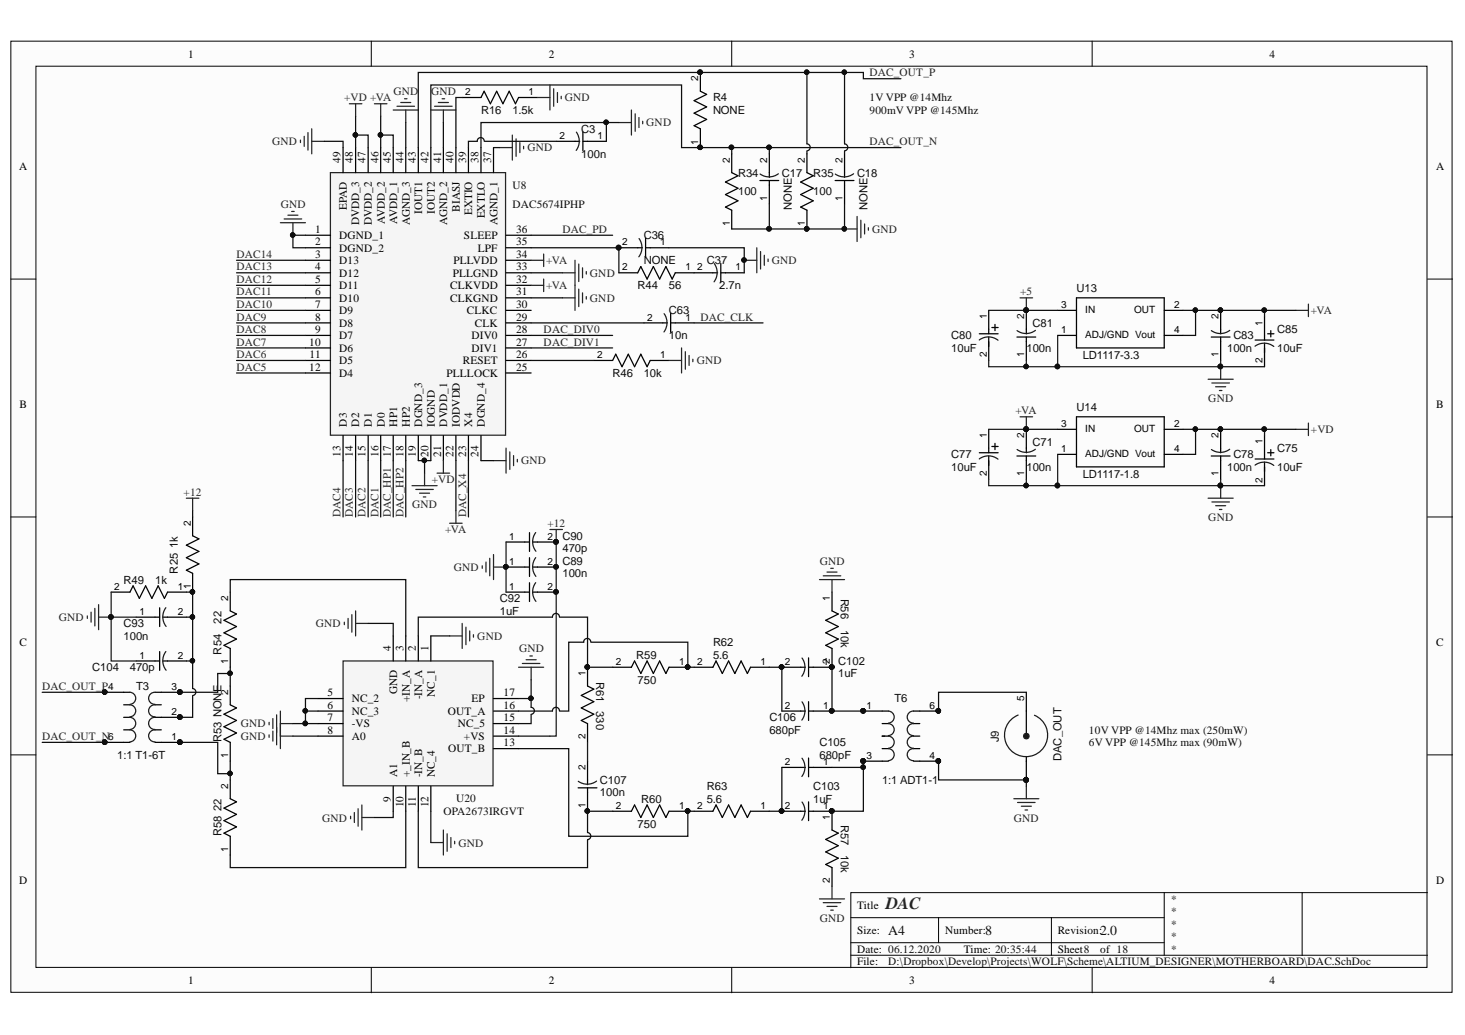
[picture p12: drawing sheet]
<svg xmlns="http://www.w3.org/2000/svg" width="297mm" height="210mm" viewBox="0 0 297 210" stroke-linecap="round" stroke-linejoin="round" font-family="sans-serif">
<defs><g id="words">
<text font-size="3.5" fill="#262626" x="179.6" y="184.4">DAC</text>
<g font-size="2.8" fill="#0e0e0e">
<text x="180.1" y="189.6">A4</text>
<text x="199.7" y="189.6">8</text>
<text x="223.1" y="189.6">2.0</text>
</g>
<g font-size="2.3">
<text x="38.2" y="11.7">1</text>
<text x="111.2" y="11.7">2</text>
<text x="184.3" y="11.7">3</text>
<text x="257.4" y="11.7">4</text>
<text x="3.9" y="34.5">A</text>
<text x="69" y="33" transform="rotate(-90 69 33)">49</text>
<text x="71.6" y="33" transform="rotate(-90 71.6 33)">48</text>
<text x="74.1" y="33" transform="rotate(-90 74.1 33)">47</text>
<text x="76.7" y="33" transform="rotate(-90 76.7 33)">46</text>
<text x="79.3" y="33" transform="rotate(-90 79.3 33)">45</text>
<text x="81.8" y="33" transform="rotate(-90 81.8 33)">44</text>
<text x="84.3" y="33" transform="rotate(-90 84.3 33)">43</text>
<text x="86.9" y="33" transform="rotate(-90 86.9 33)">42</text>
<text x="89.4" y="33" transform="rotate(-90 89.4 33)">41</text>
<text x="92" y="33" transform="rotate(-90 92 33)">40</text>
<text x="94.5" y="33" transform="rotate(-90 94.5 33)">39</text>
<text x="97" y="33" transform="rotate(-90 97 33)">38</text>
<text x="99.6" y="33" transform="rotate(-90 99.6 33)">37</text>
<text x="291.2" y="34.5">A</text>
<text x="63.9" y="47.2">1</text>
<text x="70.3" y="42.6" transform="rotate(-90 70.3 42.6)">EPAD</text>
<text x="72.8" y="45.7" transform="rotate(-90 72.8 45.7)">DVDD_3</text>
<text x="75.4" y="45.7" transform="rotate(-90 75.4 45.7)">DVDD_2</text>
<text x="78" y="45.4" transform="rotate(-90 78 45.4)">AVDD_2</text>
<text x="80.5" y="45.4" transform="rotate(-90 80.5 45.4)">AVDD_1</text>
<text x="83.1" y="45.7" transform="rotate(-90 83.1 45.7)">AGND_3</text>
<text x="85.6" y="43.4" transform="rotate(-90 85.6 43.4)">IOUT1</text>
<text x="88.2" y="43.4" transform="rotate(-90 88.2 43.4)">IOUT2</text>
<text x="90.7" y="45.7" transform="rotate(-90 90.7 45.7)">AGND_2</text>
<text x="93.2" y="42.9" transform="rotate(-90 93.2 42.9)">BIASJ</text>
<text x="95.8" y="43.7" transform="rotate(-90 95.8 43.7)">EXTIO</text>
<text x="98.3" y="44.3" transform="rotate(-90 98.3 44.3)">EXTLO</text>
<text x="100.8" y="45.7" transform="rotate(-90 100.8 45.7)">AGND_1</text>
<text x="104.6" y="47.2">36</text>
<text x="63.9" y="49.8">2</text>
<text x="63.9" y="52.3">3</text>
<text x="68.8" y="48.5">DGND_1</text>
<text x="68.8" y="51.1">DGND_2</text>
<text x="68.8" y="53.6">D13</text>
<text x="92" y="53.6">PLLVDD</text>
<text x="94.1" y="48.5">SLEEP</text>
<text x="96.9" y="51.1">LPF</text>
<text x="104.6" y="49.8">35</text>
<text x="104.6" y="52.3">34</text>
<text x="63.9" y="54.9">4</text>
<text x="63.9" y="57.4">5</text>
<text x="63.9" y="59.9">6</text>
<text x="68.8" y="56.1">D12</text>
<text x="68.8" y="58.7">D11</text>
<text x="91.3" y="58.7">CLKVDD</text>
<text x="91.8" y="56.1">PLLGND</text>
<text x="104.6" y="54.9">33</text>
<text x="104.6" y="57.4">32</text>
<text x="104.6" y="59.9">31</text>
<text x="63.9" y="62.5">7</text>
<text x="63.9" y="65">8</text>
<text x="68.8" y="61.2">D10</text>
<text x="68.8" y="63.7">D9</text>
<text x="91.3" y="61.2">CLKGND</text>
<text x="94.7" y="63.7">CLKC</text>
<text x="104.6" y="62.5">30</text>
<text x="104.6" y="65">29</text>
<text x="62.7" y="70.1">10</text>
<text x="63.9" y="67.5">9</text>
<text x="68.8" y="66.3">D8</text>
<text x="68.8" y="68.8">D7</text>
<text x="68.8" y="71.3">D6</text>
<text x="95.6" y="68.8">DIV0</text>
<text x="95.6" y="71.3">DIV1</text>
<text x="96.3" y="66.3">CLK</text>
<text x="104.6" y="67.5">28</text>
<text x="104.6" y="70.1">27</text>
<text x="62.7" y="75.1">12</text>
<text x="62.8" y="72.6">11</text>
<text x="68.8" y="73.9">D5</text>
<text x="68.8" y="76.4">D4</text>
<text x="90.5" y="76.4">PLLLOCK</text>
<text x="93.8" y="73.9">RESET</text>
<text x="104.6" y="72.6">26</text>
<text x="104.6" y="75.1">25</text>
<text x="4" y="82.8">B</text>
<text x="291.2" y="82.8">B</text>
<text x="70.3" y="86.6" transform="rotate(-90 70.3 86.6)">D3</text>
<text x="72.8" y="86.6" transform="rotate(-90 72.8 86.6)">D2</text>
<text x="75.4" y="86.6" transform="rotate(-90 75.4 86.6)">D1</text>
<text x="78" y="86.6" transform="rotate(-90 78 86.6)">D0</text>
<text x="80.5" y="86.6" transform="rotate(-90 80.5 86.6)">HP1</text>
<text x="83.1" y="86.6" transform="rotate(-90 83.1 86.6)">HP2</text>
<text x="85.6" y="86.6" transform="rotate(-90 85.6 86.6)">DGND_3</text>
<text x="88.2" y="86.6" transform="rotate(-90 88.2 86.6)">IOGND</text>
<text x="90.7" y="86.6" transform="rotate(-90 90.7 86.6)">DVDD_1</text>
<text x="93.2" y="86.6" transform="rotate(-90 93.2 86.6)">IODVDD</text>
<text x="95.8" y="86.6" transform="rotate(-90 95.8 86.6)">X4</text>
<text x="98.3" y="86.6" transform="rotate(-90 98.3 86.6)">DGND_4</text>
<text x="69" y="92.6" transform="rotate(-90 69 92.6)">13</text>
<text x="71.6" y="92.6" transform="rotate(-90 71.6 92.6)">14</text>
<text x="74.1" y="92.6" transform="rotate(-90 74.1 92.6)">15</text>
<text x="76.7" y="92.6" transform="rotate(-90 76.7 92.6)">16</text>
<text x="79.3" y="92.6" transform="rotate(-90 79.3 92.6)">17</text>
<text x="81.8" y="92.6" transform="rotate(-90 81.8 92.6)">18</text>
<text x="84.3" y="92.6" transform="rotate(-90 84.3 92.6)">19</text>
<text x="86.9" y="92.6" transform="rotate(-90 86.9 92.6)">20</text>
<text x="89.4" y="92.6" transform="rotate(-90 89.4 92.6)">21</text>
<text x="92" y="92.6" transform="rotate(-90 92 92.6)">22</text>
<text x="94.5" y="92.6" transform="rotate(-90 94.5 92.6)">23</text>
<text x="97" y="92.6" transform="rotate(-90 97 92.6)">24</text>
<text x="4" y="131">C</text>
<text x="291.2" y="131">C</text>
<text x="79.3" y="132" transform="rotate(-90 79.3 132)">4</text>
<text x="81.8" y="132" transform="rotate(-90 81.8 132)">3</text>
<text x="84.3" y="132" transform="rotate(-90 84.3 132)">2</text>
<text x="86.9" y="132" transform="rotate(-90 86.9 132)">1</text>
<text x="66.4" y="141.2">5</text>
<text x="66.4" y="143.7">6</text>
<text x="71.3" y="142.4">NC_2</text>
<text x="80.5" y="140.8" transform="rotate(-90 80.5 140.8)">GND</text>
<text x="83.1" y="142.3" transform="rotate(-90 83.1 142.3)">+IN_A</text>
<text x="85.6" y="141.8" transform="rotate(-90 85.6 141.8)">-IN_A</text>
<text x="88.2" y="141.3" transform="rotate(-90 88.2 141.3)">NC_1</text>
<text x="95.6" y="142.4">EP</text>
<text x="102.1" y="141.2">17</text>
<text x="102.1" y="143.7">16</text>
<text x="66.4" y="146.2">7</text>
<text x="66.4" y="148.8">8</text>
<text x="71.3" y="145">NC_3</text>
<text x="71.3" y="147.5">-VS</text>
<text x="90.8" y="145">OUT_A</text>
<text x="92.8" y="147.5">NC_5</text>
<text x="102.1" y="146.2">15</text>
<text x="102.1" y="148.8">14</text>
<text x="71.3" y="150">A0</text>
<text x="90.9" y="152.6">OUT_B</text>
<text x="94.1" y="150">+VS</text>
<text x="102.1" y="151.3">13</text>
<text x="80.5" y="157.6" transform="rotate(-90 80.5 157.6)">A1</text>
<text x="83.1" y="157.6" transform="rotate(-90 83.1 157.6)">+_IN_B</text>
<text x="85.6" y="157.6" transform="rotate(-90 85.6 157.6)">-IN_B</text>
<text x="88.2" y="157.6" transform="rotate(-90 88.2 157.6)">NC_4</text>
<text x="79.3" y="162.6" transform="rotate(-90 79.3 162.6)">9</text>
<text x="81.8" y="163.7" transform="rotate(-90 81.8 163.7)">10</text>
<text x="84.3" y="163.6" transform="rotate(-90 84.3 163.6)">11</text>
<text x="86.9" y="163.7" transform="rotate(-90 86.9 163.7)">12</text>
<text x="3.9" y="179.3">D</text>
<text x="291.2" y="179.3">D</text>
<text x="173.8" y="184.4">Title</text>
<text x="173.8" y="189.4">Size:</text>
<text x="191.6" y="189.4">Number:</text>
<text x="214.5" y="189.4">Revision:</text>
<text x="173.8" y="193.2">Date: 06.12.2020</text>
<text x="173.8" y="195.8">File:</text>
<text x="195.4" y="193.2">Time: 20:35:44</text>
<text x="214.5" y="193.2">Sheet8</text>
<text x="223.1" y="193.2">of 18</text>
<text x="38.2" y="199.6">1</text>
<text x="111.2" y="199.6">2</text>
<text x="184.3" y="199.6">3</text>
<text x="257.4" y="199.6">4</text>
</g>
<g font-size="2.3" fill="#262626">
<text x="176.3" y="15.5">DAC_OUT_P</text>
<text x="69.8" y="20.5">+VD +VA</text>
<text x="79.8" y="19.3">GND</text>
<text x="87.4" y="19.3">GND</text>
<text x="114.5" y="20.5">GND</text>
<text x="55.2" y="29.4">GND</text>
<text x="131" y="25.6">GND</text>
<text x="176.3" y="29.4">DAC_OUT_N</text>
<text x="106.9" y="30.7">GND</text>
<text x="56.9" y="42.1">GND</text>
<text x="114" y="47.2">DAC_PD</text>
<text x="176.8" y="47.2">GND</text>
<text x="48" y="52.3">DAC14</text>
<text x="110.7" y="53.6">+VA</text>
<text x="156.5" y="53.6">GND</text>
<text x="48" y="54.9">DAC13</text>
<text x="48" y="57.4">DAC12</text>
<text x="48" y="59.9">DAC11</text>
<text x="110.7" y="58.7">+VA</text>
<text x="119.6" y="56.1">GND</text>
<text x="206.8" y="59.9">+5</text>
<text x="48" y="62.5">DAC10</text>
<text x="48" y="65">DAC9</text>
<text x="119.6" y="61.2">GND</text>
<text x="142" y="65">DAC_CLK</text>
<text x="265.8" y="63.7">+VA</text>
<text x="48" y="67.5">DAC8</text>
<text x="48" y="70.1">DAC7</text>
<text x="110.2" y="67.5">DAC_DIV0</text>
<text x="110.2" y="70.1">DAC_DIV1</text>
<text x="48" y="72.6">DAC6</text>
<text x="48" y="75.1">DAC5</text>
<text x="141.3" y="73.9">GND</text>
<text x="245" y="81.5">GND</text>
<text x="205.9" y="84">+VA</text>
<text x="265.8" y="87.8">+VD</text>
<text x="105.7" y="94.2">GND</text>
<text x="37.2" y="100.5">+12</text>
<text x="87.6" y="98">+VD</text>
<text x="69" y="104.8" transform="rotate(-90 69 104.8)">DAC4</text>
<text x="71.6" y="104.8" transform="rotate(-90 71.6 104.8)">DAC3</text>
<text x="74.1" y="104.8" transform="rotate(-90 74.1 104.8)">DAC2</text>
<text x="76.7" y="104.8" transform="rotate(-90 76.7 104.8)">DAC1</text>
<text x="79.3" y="104.8" transform="rotate(-90 79.3 104.8)">DAC_HP1</text>
<text x="81.8" y="104.8" transform="rotate(-90 81.8 104.8)">DAC_HP2</text>
<text x="83.6" y="103">GND</text>
<text x="94.5" y="104.8" transform="rotate(-90 94.5 104.8)">DAC_X4</text>
<text x="111" y="106.9">+12</text>
<text x="245" y="105.7">GND</text>
<text x="90.3" y="108.2">+VA</text>
<text x="92" y="115.8">GND</text>
<text x="166.2" y="114.5">GND</text>
<text x="11.9" y="125.9">GND</text>
<text x="64" y="127.2">GND</text>
<text x="96.8" y="129.7">GND</text>
<text x="105.2" y="132.3">GND</text>
<text x="8.5" y="139.9">DAC_OUT_P</text>
<text x="48.8" y="147.5">GND</text>
<text x="8.5" y="150">DAC_OUT_N</text>
<text x="48.8" y="150">GND</text>
<text x="65.3" y="166.6">GND</text>
<text x="205.6" y="166.6">GND</text>
<text x="93" y="171.7">GND</text>
<text x="166.2" y="186.9">GND</text>
</g>
<g font-size="2.3" fill="#0e0e0e">
<text x="97.5" y="23.1">R16</text>
<text x="103.9" y="23.1">1.5k</text>
<text x="144.6" y="20.5">R4</text>
<text x="144.6" y="23.1">NONE</text>
<text x="176.3" y="20.5">1V VPP @14Mhz</text>
<text x="176.3" y="23.1">900mV VPP @145Mhz</text>
<text x="117.8" y="26.9">C3</text>
<text x="117.8" y="31.9">100n</text>
<text x="149.7" y="35.8">R34</text>
<text x="158.5" y="35.8">C17</text>
<text x="164.9" y="35.8">R35</text>
<text x="173.8" y="35.8">C18</text>
<text x="103.9" y="38.3">U8</text>
<text x="149.7" y="39.6">100</text>
<text x="164.9" y="39.6">100</text>
<text x="103.9" y="42.1">DAC5674IPHP</text>
<text x="160.6" y="42.6" transform="rotate(-90 160.6 42.6)">NONE</text>
<text x="175.9" y="42.6" transform="rotate(-90 175.9 42.6)">NONE</text>
<text x="130.5" y="48.5">C36</text>
<text x="130.5" y="53.6">NONE</text>
<text x="143.3" y="53.6">C37</text>
<text x="129.3" y="58.7">R44</text>
<text x="135.6" y="58.7">56</text>
<text x="145.8" y="58.7">2.7n</text>
<text x="218.3" y="59.3">U13</text>
<text x="135.6" y="63.7">C63</text>
<text x="135.6" y="68.8">10n</text>
<text x="192.9" y="71.3">10uF</text>
<text x="192.9" y="68.8">C80</text>
<text x="208.1" y="71.3">100n</text>
<text x="209.4" y="66.3">C81</text>
<text x="248.8" y="71.3">100n</text>
<text x="250.1" y="68.8">C83</text>
<text x="259" y="67.5">C85</text>
<text x="259" y="71.3">10uF</text>
<text x="124.2" y="76.4">R46</text>
<text x="130.5" y="76.4">10k</text>
<text x="219.5" y="72.9">LD1117-3.3</text>
<text x="218.3" y="83.3">U14</text>
<text x="192.9" y="95.5">10uF</text>
<text x="192.9" y="92.9">C77</text>
<text x="208.1" y="95.5">100n</text>
<text x="209.4" y="90.4">C71</text>
<text x="248.8" y="95.5">100n</text>
<text x="250.1" y="92.9">C78</text>
<text x="259" y="91.6">C75</text>
<text x="259" y="95.5">10uF</text>
<text x="219.5" y="97">LD1117-1.8</text>
<text x="36" y="111.2" transform="rotate(-90 36 111.2)">1k</text>
<text x="114" y="112">470p</text>
<text x="114" y="109.5">C90</text>
<text x="25" y="118.3">R49</text>
<text x="31.5" y="118.3">1k</text>
<text x="36" y="116.3" transform="rotate(-90 36 116.3)">R25</text>
<text x="114" y="117.1">100n</text>
<text x="114" y="114.5">C89</text>
<text x="101.3" y="124.7">1uF</text>
<text x="101.3" y="122.1">C92</text>
<text x="170.5" y="121.4" transform="rotate(90 170.5 121.4)">R56</text>
<text x="25" y="129.7">100n</text>
<text x="25" y="127.2">C93</text>
<text x="44.9" y="126.5" transform="rotate(-90 44.9 126.5)">22</text>
<text x="144.6" y="131">R62</text>
<text x="170.5" y="127.7" transform="rotate(90 170.5 127.7)">10k</text>
<text x="18.7" y="136.1">C104</text>
<text x="26.3" y="136.1">470p</text>
<text x="44.9" y="132.8" transform="rotate(-90 44.9 132.8)">R54</text>
<text x="129" y="133.6">R59</text>
<text x="144.6" y="133.6">5.6</text>
<text x="170" y="137.4">1uF</text>
<text x="170" y="134.8">C102</text>
<text x="27.6" y="139.9">T3</text>
<text x="120.9" y="138.4" transform="rotate(90 120.9 138.4)">R61</text>
<text x="129.3" y="138.6">750</text>
<text x="181.4" y="142.4">T6</text>
<text x="120.9" y="144.2" transform="rotate(90 120.9 144.2)">330</text>
<text x="156" y="148.8">680pF</text>
<text x="156" y="146.2">C106</text>
<text x="220.8" y="148.8">10V VPP @14Mhz max (250mW)</text>
<text x="23.8" y="153.9">1:1 T1-6T</text>
<text x="44.9" y="150.5" transform="rotate(-90 44.9 150.5)">R53 NONE</text>
<text x="166.2" y="153.9">680pF</text>
<text x="166.2" y="151.3">C105</text>
<text x="202.5" y="150.5" transform="rotate(-90 202.5 150.5)">J9</text>
<text x="215.2" y="154.3" transform="rotate(-90 215.2 154.3)">DAC_OUT</text>
<text x="220.8" y="151.3">6V VPP @145Mhz max (90mW)</text>
<text x="121.7" y="161.5">100n</text>
<text x="121.7" y="159">C107</text>
<text x="143.3" y="160.3">R63</text>
<text x="164.9" y="160.3">C103</text>
<text x="178.8" y="159">1:1 ADT1-1</text>
<text x="44.9" y="164.5" transform="rotate(-90 44.9 164.5)">22</text>
<text x="89.9" y="165.3">OPA2673IRGVT</text>
<text x="92.5" y="162.7">U20</text>
<text x="129.3" y="167.9">750</text>
<text x="130" y="162.8">R60</text>
<text x="143.3" y="162.8">5.6</text>
<text x="164.9" y="162.8">1uF</text>
<text x="170.5" y="167.3" transform="rotate(90 170.5 167.3)">R57</text>
<text x="44.9" y="169.6" transform="rotate(-90 44.9 169.6)">R58</text>
<text x="170.5" y="173.5" transform="rotate(90 170.5 173.5)">10k</text>
<text x="237.3" y="183.1">*</text>
<text x="237.3" y="185.6">*</text>
<text x="237.3" y="188.2">*</text>
<text x="237.3" y="190.7">*</text>
<text x="180.1" y="195.8">D:\Dropbox\Develop\Projects\WOLF\Scheme\ALTIUM_DESIGNER\MOTHERBOARD\DAC.SchDoc</text>
<text x="237.3" y="193.2">*</text>
</g>
<g font-size="2">
<text x="141.5" y="16.5" transform="rotate(-90 141.5 16.5)">2</text>
<text x="94.3" y="19.4">2</text>
<text x="107.2" y="19.4">1</text>
<text x="113.4" y="28.2">2</text>
<text x="121.1" y="28.2">1</text>
<text x="141.5" y="29.3" transform="rotate(-90 141.5 29.3)">1</text>
<text x="148" y="33" transform="rotate(-90 148 33)">2</text>
<text x="155.6" y="33" transform="rotate(-90 155.6 33)">2</text>
<text x="163.2" y="33" transform="rotate(-90 163.2 33)">2</text>
<text x="170.8" y="33" transform="rotate(-90 170.8 33)">2</text>
<text x="155.6" y="40.7" transform="rotate(-90 155.6 40.7)">1</text>
<text x="170.8" y="40.7" transform="rotate(-90 170.8 40.7)">1</text>
<text x="148" y="45.8" transform="rotate(-90 148 45.8)">1</text>
<text x="163.2" y="45.8" transform="rotate(-90 163.2 45.8)">1</text>
<text x="126.1" y="49.8">2</text>
<text x="133.8" y="49.8">1</text>
<text x="126.1" y="54.9">2</text>
<text x="139" y="54.9">1</text>
<text x="141.4" y="54.9">2</text>
<text x="149.1" y="54.9">1</text>
<text x="131.2" y="65.1">2</text>
<text x="139" y="65.1">1</text>
<text x="200.1" y="64.7" transform="rotate(-90 200.1 64.7)">1</text>
<text x="207.7" y="64.7" transform="rotate(-90 207.7 64.7)">2</text>
<text x="215.1" y="62.5">3</text>
<text x="220" y="63.6">IN</text>
<text x="229.9" y="63.6">OUT</text>
<text x="238.1" y="62.5">2</text>
<text x="247" y="64.7" transform="rotate(-90 247 64.7)">2</text>
<text x="215.1" y="67.6">1</text>
<text x="220" y="68.6">ADJ/GND Vout</text>
<text x="238.1" y="67.6">4</text>
<text x="256" y="66" transform="rotate(-90 256 66)">1</text>
<text x="121.1" y="72.7">2</text>
<text x="133.8" y="72.7">1</text>
<text x="200.1" y="72.4" transform="rotate(-90 200.1 72.4)">2</text>
<text x="207.7" y="72.4" transform="rotate(-90 207.7 72.4)">1</text>
<text x="247" y="72.4" transform="rotate(-90 247 72.4)">1</text>
<text x="256" y="73.7" transform="rotate(-90 256 73.7)">2</text>
<text x="200.1" y="88.8" transform="rotate(-90 200.1 88.8)">1</text>
<text x="207.7" y="88.8" transform="rotate(-90 207.7 88.8)">2</text>
<text x="215.1" y="86.6">3</text>
<text x="220" y="87.7">IN</text>
<text x="229.9" y="87.7">OUT</text>
<text x="238.1" y="86.6">2</text>
<text x="247" y="88.8" transform="rotate(-90 247 88.8)">2</text>
<text x="215.1" y="91.7">1</text>
<text x="220" y="92.7">ADJ/GND Vout</text>
<text x="238.1" y="91.7">4</text>
<text x="256" y="90.1" transform="rotate(-90 256 90.1)">1</text>
<text x="200.1" y="96.6" transform="rotate(-90 200.1 96.6)">2</text>
<text x="207.7" y="96.6" transform="rotate(-90 207.7 96.6)">1</text>
<text x="247" y="96.6" transform="rotate(-90 247 96.6)">1</text>
<text x="256" y="97.9" transform="rotate(-90 256 97.9)">2</text>
<text x="38.7" y="106.6" transform="rotate(-90 38.7 106.6)">2</text>
<text x="103.2" y="109.5">1</text>
<text x="111" y="109.5">2</text>
<text x="23.2" y="119.7">2</text>
<text x="36" y="119.7">1</text>
<text x="38.7" y="119.4" transform="rotate(-90 38.7 119.4)">1</text>
<text x="103.2" y="119.7">1</text>
<text x="103.2" y="114.5">1</text>
<text x="111" y="119.7">2</text>
<text x="111" y="114.5">2</text>
<text x="28.3" y="124.8">1</text>
<text x="36" y="124.8">2</text>
<text x="46.3" y="121.9" transform="rotate(-90 46.3 121.9)">2</text>
<text x="168.3" y="121.9" transform="rotate(-90 168.3 121.9)">1</text>
<text x="28.3" y="133.6">1</text>
<text x="36" y="133.6">2</text>
<text x="46.3" y="134.7" transform="rotate(-90 46.3 134.7)">1</text>
<text x="118.7" y="137.1" transform="rotate(-90 118.7 137.1)">1</text>
<text x="124.9" y="134.9">2</text>
<text x="137.7" y="134.9">1</text>
<text x="141.4" y="134.9">2</text>
<text x="154.2" y="134.9">1</text>
<text x="159.1" y="134.9">2</text>
<text x="166.9" y="134.9">1</text>
<text x="168.3" y="134.7" transform="rotate(-90 168.3 134.7)">2</text>
<text x="21.9" y="140">4</text>
<text x="34.8" y="140">3</text>
<text x="46.3" y="140.9" transform="rotate(-90 46.3 140.9)">2</text>
<text x="159.1" y="143.8">2</text>
<text x="166.9" y="143.8">1</text>
<text x="175.7" y="143.8">1</text>
<text x="188.5" y="143.8">6</text>
<text x="207.7" y="142.2" transform="rotate(-90 207.7 142.2)">5</text>
<text x="34.8" y="145">2</text>
<text x="118.7" y="150" transform="rotate(-90 118.7 150)">2</text>
<text x="21.9" y="150.1">6</text>
<text x="34.8" y="150.1">1</text>
<text x="46.3" y="153.8" transform="rotate(-90 46.3 153.8)">1</text>
<text x="159.1" y="155.2">2</text>
<text x="166.9" y="155.2">1</text>
<text x="175.7" y="153.9">3</text>
<text x="188.5" y="153.9">4</text>
<text x="46.3" y="159.9" transform="rotate(-90 46.3 159.9)">2</text>
<text x="118.7" y="156.1" transform="rotate(-90 118.7 156.1)">2</text>
<text x="118.7" y="163.9" transform="rotate(-90 118.7 163.9)">1</text>
<text x="124.9" y="164.1">2</text>
<text x="137.7" y="164.1">1</text>
<text x="141.4" y="164.1">2</text>
<text x="154.2" y="164.1">1</text>
<text x="159.1" y="164.1">2</text>
<text x="166.9" y="164.1">1</text>
<text x="168.3" y="166.3" transform="rotate(-90 168.3 166.3)">1</text>
<text x="46.3" y="172.8" transform="rotate(-90 46.3 172.8)">1</text>
<text x="168.3" y="179.1" transform="rotate(-90 168.3 179.1)">2</text>
</g>
</g></defs>
<g fill="#fcfcfc" stroke="#000" stroke-width=".2">
<path d="M2.2 8.3h292.2v192.9h-292.2z"/>
<path d="M7.3 13.4h282v182.8h-282z"/>
</g>
<g fill="none" stroke="#000" stroke-width=".2">
<path d="M75.3 8.3v5.1M148.4 8.3v5.1M221.4 8.3v5.1M2.2 56.6h5.1M289.4 56.6h5.1M2.2 104.8h5.1M289.4 104.8h5.1M2.2 153.1h5.1M289.4 153.1h5.1M75.3 196.3v5M148.4 196.3v5M172.5 186.1h63.6"/>
<path d="M172.5 193.7h116.9M172.5 191.2h63.6M190.3 186.1v5.1M213.2 186.1v7.6M221.4 196.3v5M236.1 181v12.7M264 181h-91.5v15.3M289.4 181h-25.4v12.7"/>
</g>
<g fill="none" stroke="#000" stroke-width=".25">
<path d="M198.6 67.7h3.8M200.5 62.9v4.8M200.5 68.3v4.8M201.1 66.4h1.3M201.7 65.8v1.3M206.2 68.4h3.8M208.1 62.9v4.8M208.1 68.4v4.7M214.5 68h3.8M214.5 62.9h3.8M218.3 60.4h17.8v10.2h-17.8zM236.1 68h3.8"/>
<path d="M236.1 62.9h3.8M245.6 68.4h3.8M247.5 62.9v4.8M247.5 68.4v4.7M254.5 69h3.8M256.4 64.2v4.8M256.4 69.6v4.8M257 67.7h1.3M257.7 67.1v1.2M39.1 104.8v3.9l1.2 .6-2.5 1.3 2.5 1.2-2.5 1.3 2.5 1.3-2.5 1.2 1.3 .7v3.8M102.6 109.9h4.8M102.6 115h4.8"/>
<path d="M107.4 108v3.8M107.4 113.1v3.8M107.4 118.2v3.8M108 109.9h4.8M108 115h4.8M22.5 120.1h3.8l.7-1.3 1.3 2.6 1.2-2.6 1.3 2.6 1.3-2.6 1.2 2.6 .7-1.3h3.8M27.6 134.1h4.8M27.6 125.2h4.8M32.4 123.3v3.8M32.4 132.1v3.9M33 134.1h4.8M33 125.2h4.8"/>
<path d="M46.7 120.1v3.8l1.3 .6-2.6 1.3 2.6 1.3-2.6 1.2 2.6 1.3-2.6 1.3 1.3 .6v3.8M46.7 139.1v3.8l1.3 .7-2.6 1.2 2.6 1.3-2.6 1.3 2.6 1.3-2.6 1.2 1.3 .7v3.8M102.6 120.1h4.8M108 120.1h4.8M119.1 135.3v3.8l1.3 .7-2.5 1.2 2.5 1.3-2.5 1.3 2.5 1.2-2.5 1.3 1.2 .6v3.9M124.2 135.3h3.8l.7-1.2 1.2 2.5 1.3-2.5 1.3 2.5 1.2-2.5 1.3 2.5 .7-1.3h3.8M140.7 135.3h3.8l.7-1.2 1.3 2.5 1.2-2.5 1.3 2.5 1.3-2.5 1.2 2.5 .7-1.3h3.8M158.5 135.3h4.8M163.9 133.4v3.8M168.7 120.1v3.8l1.3 .6-2.6 1.3 2.6 1.3-2.6 1.2 2.6 1.3-2.6 1.3 1.3 .6v3.8h-4.8M21.3 150.6h5M21.3 140.4h5"/>
<path d="M25.1 142.9h1.2M25.1 145.5h1.2M25.1 148h1.2M31.4 142.9h1.3M31.4 145.5h5.1M31.4 148h1.3M31.4 150.6h5.1M31.4 140.4h5.1M46.7 158.2v3.8l1.3 .6-2.6 1.3 2.6 1.3-2.6 1.2 2.6 1.3-2.6 1.3 1.3 .6v3.8M117.2 159.8h3.8M119.1 154.4v4.7M119.1 159.8v4.7"/>
<path d="M158.5 144.2h4.8M158.5 155.6h4.8M163.9 144.2h4.8M163.9 142.3v3.8M163.9 153.7v3.8M163.9 155.6h4.8M175.1 154.4h5M175.1 144.2h5M178.9 146.7h1.2M178.9 149.3h1.2M178.9 151.8h1.2M185.2 146.7h1.3"/>
<path d="M185.2 149.3h1.3M185.2 151.8h1.3M185.2 154.4h5.1M185.2 144.2h5.1M208.1 144.2v4.8M208.1 153.6v.8M124.2 164.5h3.8l.7-1.2 1.2 2.5 1.3-2.5 1.3 2.5 1.2-2.5 1.3 2.5 .7-1.3h3.8M140.7 164.5h3.8l.7-1.2 1.3 2.5 1.2-2.5 1.3 2.5 1.3-2.5 1.2 2.5 .7-1.3h3.8M158.5 164.5h4.8M163.9 164.5h4.8v3.8l1.3 .7-2.6 1.2 2.6 1.3-2.6 1.3 2.6 1.2-2.6 1.3 1.3 .7v3.8M163.9 162.6v3.8"/>
</g>
<g fill="none" stroke="#1c1c1c" stroke-width=".25">
<path d="M198.6 68.9a3.1 3.1 0 0 1 3.7 .1M200.5 62.9h7.6M208.1 73.1v1.3M209.9 67a3.1 3.1 0 0 1-3.7 0M214.5 68v6.4h33v-1.3M249.3 67a3.1 3.1 0 0 1-3.7 0M254.5 70.2a3.2 3.2 0 0 1 3.8 .1M102.6 109.9v10.2M108.6 108a3.1 3.1 0 0 0 .1 3.8M108.6 118.2a3.1 3.1 0 0 0 .1 3.8M108.6 113.1a3.1 3.1 0 0 0 .1 3.8M112.8 109.9v39.4h-1.3"/>
<path d="M22.5 125.2h5.1M33.6 132.1a3.1 3.1 0 0 0 .1 3.8M33.6 123.2a3.1 3.1 0 0 0 .1 3.8M162.6 133.5a3.1 3.1 0 0 1 0 3.7M26.3 148a1.22 1.22 0 0 1 1.2 1.2 1.22 1.22 0 0 1-1.2 1.3M26.3 145.5a1.23 1.23 0 0 1 1.2 1.2 1.23 1.23 0 0 1-1.2 1.2M26.3 142.9a1.22 1.22 0 0 1 1.2 1.3 1.22 1.22 0 0 1-1.2 1.2M26.3 140.4a1.22 1.22 0 0 1 1.2 1.2 1.22 1.22 0 0 1-1.2 1.2M31.4 148a1.22 1.22 0 0 0-1.3 1.2 1.22 1.22 0 0 0 1.3 1.3M31.4 145.5a1.23 1.23 0 0 0-1.3 1.2 1.23 1.23 0 0 0 1.3 1.2M31.4 142.9a1.22 1.22 0 0 0-1.3 1.3 1.22 1.22 0 0 0 1.3 1.2M31.4 140.4a1.22 1.22 0 0 0-1.3 1.2 1.22 1.22 0 0 0 1.3 1.2"/>
<path d="M119.1 150.6v3.8M121 158.4a3.1 3.1 0 0 1-3.7 .1M162.6 153.8a3.1 3.1 0 0 1 0 3.7M162.6 142.3a3.1 3.1 0 0 1 0 3.7M180.1 151.8a1.22 1.22 0 0 1 1.2 1.2 1.22 1.22 0 0 1-1.2 1.3M180.1 149.3a1.23 1.23 0 0 1 1.2 1.2 1.23 1.23 0 0 1-1.2 1.2M180.1 146.7a1.22 1.22 0 0 1 1.2 1.3 1.22 1.22 0 0 1-1.2 1.2M180.1 144.2a1.22 1.22 0 0 1 1.2 1.2 1.22 1.22 0 0 1-1.2 1.2M185.2 151.8a1.22 1.22 0 0 0-1.3 1.2 1.22 1.22 0 0 0 1.3 1.3M185.2 149.3a1.23 1.23 0 0 0-1.3 1.2 1.23 1.23 0 0 0 1.3 1.2M185.2 146.7a1.22 1.22 0 0 0-1.3 1.3 1.22 1.22 0 0 0 1.3 1.2M185.2 144.2a1.22 1.22 0 0 0-1.3 1.2 1.22 1.22 0 0 0 1.3 1.2"/>
<path d="M162.6 162.7a3.1 3.1 0 0 1 0 3.7"/>
</g>
<g fill="#0e0e0e" stroke="#0e0e0e" stroke-width=".2">
<circle cx="247.4" cy="62.9" r=".46"/>
<circle cx="208" cy="62.9" r=".46"/>
<circle cx="112.7" cy="109.9" r=".46"/>
<circle cx="119.1" cy="135.3" r=".46"/>
<circle cx="112.7" cy="120" r=".46"/>
<circle cx="168.6" cy="164.5" r=".46"/>
<circle cx="190.2" cy="154.3" r=".46"/>
<circle cx="190.3" cy="144.2" r=".46"/>
<circle cx="175" cy="154.3" r=".46"/>
<circle cx="175" cy="144.2" r=".46"/>
<circle cx="168.6" cy="135.3" r=".46"/>
<circle cx="36.5" cy="150.5" r=".46"/>
<circle cx="36.5" cy="145.4" r=".46"/>
<circle cx="36.5" cy="140.3" r=".46"/>
<circle cx="21.2" cy="150.5" r=".46"/>
<circle cx="21.2" cy="140.3" r=".46"/>
<circle cx="39" cy="120" r=".46"/>
<circle cx="102.6" cy="115" r=".46"/>
<circle cx="112.7" cy="115" r=".46"/>
<circle cx="139.4" cy="135.3" r=".46"/>
<circle cx="158.5" cy="164.5" r=".46"/>
<circle cx="158.5" cy="135.3" r=".46"/>
<circle cx="168.6" cy="144.2" r=".46"/>
<circle cx="119.1" cy="164.5" r=".46"/>
<circle cx="139.4" cy="164.5" r=".46"/>
<circle cx="247.4" cy="74.3" r=".46"/>
<circle cx="22.5" cy="125.1" r=".46"/>
<circle cx="256.3" cy="62.9" r=".46"/>
<circle cx="39" cy="134" r=".46"/>
<circle cx="242.4" cy="62.9" r=".46"/>
<circle cx="46.6" cy="156.9" r=".46"/>
<circle cx="46.6" cy="136.5" r=".46"/>
<circle cx="214.4" cy="74.3" r=".46"/>
<circle cx="208" cy="74.3" r=".46"/>
<circle cx="175" cy="155.6" r=".46"/>
<circle cx="39" cy="125.1" r=".46"/>
</g>
<g fill="none" stroke="#262626" stroke-width=".25">
<path d="M70.8 21h2.6M72.1 21v2.6M75.9 21h2.6M77.2 21v2.6M206.8 60.4h2.6M208.1 60.4v2.5M245 76.9h5M245.7 77.7h3.6M246.5 78.4h2M247.2 79.2h.5M247.5 74.4v2.5M262.7 62.9h2.6"/>
<path d="M265.3 61.7v2.5M37.8 101h2.5M39.1 101v2.6M97.8 114.8v.5M98.5 114v2M99.3 113.2v3.6M100.1 112.5v5M100.1 115h2.5M111.5 107.4h2.5M112.8 107.4v2.5M166.2 117.5h5M166.9 116.8h3.6"/>
<path d="M167.7 116h2M168.4 115.3h.5M168.7 117.5v2.6M17.7 124.9v.5M18.5 124.1v2.1M19.2 123.4v3.5M20 122.6v5.1M20 125.2h2.5M54.6 146.5v.5M55.3 145.7v2.1M56.1 145v3.5M56.9 144.2v5.1"/>
<path d="M56.9 146.7h2.5M208.1 159.4v2.6M168.7 179.8v2.5M205.6 162h5M206.3 162.7h3.6M207.1 163.5h2M207.8 164.3h.5M166.2 182.3h5M166.9 183.1h3.6M167.7 183.8h2M168.4 184.6h.5"/>
</g>
<g fill="none" stroke="#0e0e0e" stroke-width=".25">
<path d="M208.1 62.9h6.4M242.4 62.9v5.1h-2.5M256.4 62.9v1.3M39.1 103.6v1.2M37.8 120.1h1.3v5.1M37.8 134.1h1.3M46.7 136.6h-2.6v3.8h-7.6M119.1 135.3h5.1M139.5 135.3h1.2M156 135.3h2.5v8.9M168.7 135.3v8.9h6.4M36.5 150.6h7.6v6.3h2.6"/>
<path d="M105.1 151.8h10.2v17.8h24.2v-5.1h1.2M158.5 155.6v8.9h-2.5M168.7 155.6h6.4"/>
</g>
<circle cx="208.1" cy="149.3" r=".55" fill="#1c1c1c"/>
<g fill="none" stroke="#1c1c1c" stroke-width=".25">
<path d="M206.4 145a4.4 4.4 0 0 0-1.9 6.7 4.4 4.4 0 0 0 7 .1 4.4 4.4 0 0 0-1.8-6.7"/>
<circle cx="208.1" cy="149.3" r=".56"/>
</g>
<path d="M208.1 140.4v3.8M208.1 154.4v3.8" fill="none" stroke="#000" stroke-width=".25"/>
<g fill="#0e0e0e" stroke="#0e0e0e" stroke-width=".2">
<circle cx="208" cy="158.1" r=".46"/>
<circle cx="190.3" cy="144.2" r=".46"/>
<circle cx="190.2" cy="154.3" r=".46"/>
</g>
<path d="M190.3 154.4v3.8h17.8v1.2M208.1 140.4h-17.8v3.8" fill="none" stroke="#0e0e0e" stroke-width=".25"/>
<path d="M69.6 134.1h30.4v25.3h-30.4z" fill="#f5f5f5" stroke="#262626" stroke-width=".25"/>
<g fill="none" stroke="#000" stroke-width=".25">
<path d="M79.7 129v5.1M82.3 129v5.1M84.8 129v5.1M87.4 129v5.1M64.5 141.7h5.1M64.5 144.2h5.1M64.5 146.7h5.1M64.5 149.3h5.1M79.7 159.4v5.1M82.3 159.4v5.1M84.8 159.4v5.1M87.4 159.4v5.1"/>
<path d="M100.1 141.7h5M100.1 144.2h5M100.1 146.7h5M100.1 149.3h5M100.1 151.8h5"/>
</g>
<g fill="none" stroke="#0e0e0e" stroke-width=".25">
<path d="M37.8 125.2h1.3v14.4a.71 .71 0 0 1 .6 .8 .71 .71 0 0 1-.6 .7M46.7 120.1v-2.6h35.6v11.5M46.7 135.3v3.8M107.7 137.9v3.8h-2.6M113.4 125.2a.71 .71 0 0 0-.7-.8 .71 .71 0 0 0-.7 .8h-27.2v3.8M113.5 125.2h5.6v10.1M119.8 130.2a.72 .72 0 0 0-.7-.7 .72 .72 0 0 0-.8 .7h-3v14h-1.8M119.9 130.2h19.6v5.1M8.6 140.4h12.7M39.1 141.2v4.3h-2.6M46.7 154.4v3.8M59.4 146.7h5.1"/>
<path d="M105.1 149.3h6.4M113.4 144.2a.71 .71 0 0 0-.7-.8 .71 .71 0 0 0-.7 .8h-6.9M175.1 154.4v10.1h-6.4M82.3 164.5v11.5h-35.6v-2.6M84.8 164.5v11.5h34.3v-5.6M124.2 164.5h-5.1v4.3a.73 .73 0 0 1 .7 .8 .73 .73 0 0 1-.7 .7"/>
</g>
<g fill="#0e0e0e" stroke="#0e0e0e" stroke-width=".2">
<circle cx="61.9" cy="146.7" r=".46"/>
<circle cx="119.1" cy="164.5" r=".46"/>
<circle cx="119.1" cy="135.3" r=".46"/>
<circle cx="139.4" cy="135.3" r=".46"/>
<circle cx="107.6" cy="141.6" r=".46"/>
<circle cx="22.5" cy="125.1" r=".46"/>
<circle cx="36.5" cy="145.4" r=".46"/>
<circle cx="39" cy="134" r=".46"/>
<circle cx="39" cy="125.1" r=".46"/>
<circle cx="168.6" cy="164.5" r=".46"/>
<circle cx="175" cy="155.6" r=".46"/>
<circle cx="175" cy="154.3" r=".46"/>
<circle cx="46.6" cy="156.9" r=".46"/>
<circle cx="46.6" cy="136.5" r=".46"/>
<circle cx="21.2" cy="140.3" r=".46"/>
</g>
<path d="M105.1 135.3h5.1M105.9 134.6h3.6M106.7 133.8h2M107.4 133h.5M107.7 135.3v2.6" fill="none" stroke="#262626" stroke-width=".25"/>
<path d="M22.5 120.1v14h5.1" fill="none" stroke="#1c1c1c" stroke-width=".25"/>
<path d="M67 35h35.5v53.3h-35.5z" fill="#f5f5f5" stroke="#262626" stroke-width=".25"/>
<g fill="none" stroke="#000" stroke-width=".25">
<path d="M93.7 19.8h3.8l.7-1.3 1.2 2.5 1.3-2.5 1.3 2.5 1.2-2.5 1.3 2.5 .6-1.2h3.9M142 14.7v3.8l1.3 .6-2.6 1.3 2.6 1.3-2.6 1.2 2.6 1.3-2.6 1.3 1.3 .6v3.8M69.6 29.9v5.1M72.1 29.9v5.1M74.6 29.9v5.1M77.2 29.9v5.1M79.7 29.9v5.1M82.3 29.9v5.1M84.8 29.9v5.1M87.4 29.9v5.1M89.9 29.9v5.1M92.4 29.9v5.1"/>
<path d="M95 29.9v5.1M97.5 29.9v5.1M100.1 29.9v5.1M112.8 28.7h4.8M118.2 28.7h4.7M118.2 26.8v3.8M148.4 31.2v3.8l1.2 .6-2.5 1.3 2.5 1.3-2.5 1.3 2.5 1.2-2.5 1.3 1.3 .6v3.8M154.1 36.6h3.8M156 31.2v4.8M156 36.6v4.8M163.6 31.2v3.8l1.3 .6-2.6 1.3 2.6 1.3-2.6 1.3 2.6 1.2-2.6 1.3 1.3 .6v3.8M169.3 36.6h3.8"/>
<path d="M171.2 31.2v4.8M171.2 36.6v4.8M61.9 47.7h5.1M61.9 50.2h5.1M61.9 52.8h5.1M61.9 55.3h5.1M61.9 57.9h5.1M102.6 47.7h5.1M102.6 50.2h5.1M102.6 52.8h5.1M102.6 55.3h5.1M102.6 57.9h5.1"/>
<path d="M125.5 50.2h4.8M125.5 55.3h3.8l.6-1.2 1.3 2.5 1.3-2.5 1.2 2.5 1.3-2.5 1.3 2.5 .6-1.3h8.6M130.9 50.2h4.8M130.9 48.3v3.9M146.1 55.3h4.8M146.1 53.4v3.8M61.9 60.4h5.1M61.9 62.9h5.1M61.9 65.5h5.1M61.9 68h5.1M61.9 70.6h5.1M61.9 73.1h5.1"/>
<path d="M61.9 75.6h5.1M102.6 60.4h5.1M102.6 62.9h5.1M102.6 65.5h5.1M102.6 68h5.1M102.6 70.6h5.1M102.6 73.1h5.1M102.6 75.6h5.1M120.4 73.1h3.8l.6-1.3 1.3 2.6 1.3-2.6 1.3 2.6 1.2-2.6 1.3 2.6 .6-1.3h3.9M130.6 65.5h4.7M136 65.5h4.7M136 63.6v3.8"/>
<path d="M69.6 88.3v5.1M72.1 88.3v5.1M74.6 88.3v5.1M77.2 88.3v5.1M79.7 88.3v5.1M82.3 88.3v5.1M84.8 88.3v5.1M87.4 88.3v5.1M89.9 88.3v5.1M92.4 88.3v5.1M95 88.3v5.1M97.5 88.3v5.1"/>
<path d="M198.6 91.8h3.8M200.5 87.1v4.7M200.5 92.5v4.7M201.1 90.5h1.3M201.7 89.9v1.3M206.2 92.5h3.8M208.1 87.1v4.7M208.1 92.5v4.7M214.5 92.1h3.8M214.5 87.1h3.8M218.3 84.5h17.8v10.2h-17.8zM236.1 92.1h3.8"/>
<path d="M236.1 87.1h3.8M245.6 92.5h3.8M247.5 87.1v4.7M247.5 92.5v4.7M254.5 93.1h3.8M256.4 88.3v4.8M256.4 93.7v4.8M257 91.8h1.3M257.7 91.2v1.3"/>
</g>
<g fill="none" stroke="#0e0e0e" stroke-width=".25">
<path d="M93.7 19.8h-1.3v10.1M163.6 14.7v14.5M171.2 14.7v14.5M182.7 16h-7.6v-1.3h-90.3v15.2M65.7 28.7h3.9v1.2M72.1 23.6v6.3M72.1 27.4h2.5v2.5M77.2 23.6v6.3M77.2 27.4h2.5v2.5M82.3 24.9v5M87.4 29.9v-12.7h50.8v12.7h44.5M89.9 24.9v5"/>
<path d="M98.2 28.7a.71 .71 0 0 0-.7-.8 .71 .71 0 0 0-.7 .8h-1.8v1.2M98.3 28.7h14.5M100.1 29.9h1.2M122.9 24.9v3.8M125.5 24.9h-28v5M148.4 29.9v1.3M156 29.9v1.3M163.6 29.2a.71 .71 0 0 1 .7 .7 .71 .71 0 0 1-.7 .7M163.6 30.7v.5M171.2 29.2a.71 .71 0 0 1 .7 .7 .71 .71 0 0 1-.7 .7M171.2 30.7v.5M48 57.9h13.9"/>
<path d="M48 55.3h13.9M48 52.8h13.9M61.9 47.7h-2.5v2.5h2.5M107.7 50.2h17.8v5.1M107.7 55.3h6.3M107.7 47.7h16.5M135.7 50.2h15.2v5.1M156 41.4v5M171.2 41.4v5h-22.8M48 75.6h13.9M48 73.1h13.9M48 70.6h13.9"/>
<path d="M48 68h13.9M48 65.5h13.9M48 62.9h13.9M48 60.4h13.9M107.7 73.1h12.7M107.7 70.6h16.5M107.7 68h16.5M107.7 65.5h22.9M107.7 60.4h6.3M140.7 65.5h14M239.9 62.9h22.8M247.5 74.4h8.9"/>
<path d="M69.6 93.4v11.4M72.1 93.4v11.4M74.6 93.4v11.4M77.2 93.4v11.4M79.7 93.4v11.4M82.3 93.4v11.4M84.8 93.4h2.6M86.1 93.4v2.6M92.4 93.4v10.2M95 93.4v11.4M97.5 93.4h2.6M208.1 87.1h6.4"/>
<path d="M239.9 87.1h22.8M242.4 87.1v5h-2.5M247.5 98.5h8.9M256.4 87.1v1.2M74.6 126.4h5.1v2.6M87.4 129h3.8M8.6 150.6h12.7M59.4 149.3h5.1M64.5 144.2h-2.6v2.5M64.5 141.7h-2.6v2.5M107.7 143.4a.71 .71 0 0 1 .7 .8 .71 .71 0 0 1-.7 .7M107.7 145v1.7h-2.6"/>
<path d="M107.7 141.7v1.7M79.7 164.5v1.3h-3.8M87.4 164.5v6.4"/>
</g>
<g fill="none" stroke="#262626" stroke-width=".25">
<path d="M109 19.8h2.5M111.5 17.2v5.1M112.3 18v3.6M113 18.8v2M113.8 19.5v.5M60.9 28.4v.5M61.7 27.6v2.1M62.4 26.9v3.5M63.2 26.1v5.1M63.2 28.7h2.5M79.7 22.3h5.1M80.5 21.6h3.5"/>
<path d="M81.3 20.8h2M82 20h.5M82.3 22.3v2.6M87.4 22.3h5M88.1 21.6h3.6M88.9 20.8h2M89.6 20h.6M89.9 22.3v2.6M101.3 29.9h2.6M103.9 27.4v5.1M104.6 28.2v3.5M105.4 28.9v2"/>
<path d="M106.2 29.7v.5M125.5 24.9h2.5M128 22.3v5.1M128.8 23.1v3.5M129.5 23.8v2.1M130.3 24.6v.5M56.9 45.2h5M57.6 44.4h3.6M58.4 43.6h2M59.1 42.9h.5M59.4 45.2v2.5M107.7 52.8h2.5"/>
<path d="M107.7 57.9h2.5M110.2 51.5v2.6M110.2 56.6v2.5M114 55.3h2.6M116.6 52.8v10.1M117.3 53.5v3.6M117.3 58.6v3.6M118.1 54.3v2M118.1 59.4v2M118.9 55.1v.5M150.9 52.8h2.5M153.4 50.2v5.1"/>
<path d="M154.2 51v3.6M155 51.8v2M155.7 52.5v.5M171.2 46.4h2.6M173.8 43.9v5.1M174.5 44.7v3.5M175.3 45.4v2.1M176.1 46.2v.5M114 60.4h2.6M118.9 60.2v.5M135.7 73.1h2.5M138.2 70.6v5"/>
<path d="M139 71.3v3.6M139.7 72.1v2M140.5 72.8v.6M83.5 98.5h5.1M84.3 99.3h3.6M86.1 96v2.5M88.6 96h2.6M89.9 93.4v2.6M100.1 93.4h2.5M102.6 90.9v5.1M103.4 91.6v3.6M104.1 92.4v2"/>
<path d="M104.9 93.2v.5M206.8 84.5h2.6M208.1 84.5v2.6M247.5 98.5v2.5M262.7 87.1h2.6M265.3 85.8v2.5M85.1 100h2M85.8 100.8h.5M91.2 106.1h2.5M92.4 103.6v2.5M245 101h5M245.7 101.8h3.6"/>
<path d="M246.5 102.6h2M247.2 103.3h.5M69.8 126.2v.5M70.6 125.4v2M71.3 124.7v3.5M72.1 123.9v5.1M72.1 126.4h2.5M91.2 129h2.5M93.7 126.4v5.1M94.5 127.2v3.5M95.2 128v2M96 128.7v.5"/>
<path d="M54.6 149v.5M55.3 148.3v2M56.1 147.5v3.6M56.9 146.7v5.1M56.9 149.3h2.5M71.1 165.5v.5M71.8 164.8v2M72.6 164v3.6M73.4 163.3v5M73.4 165.8h2.5M87.4 170.9h2.5M89.9 168.3v5.1"/>
<path d="M90.7 169.1v3.6M91.4 169.9v2M92.2 170.6v.5"/>
</g>
<g fill="#0e0e0e" stroke="#0e0e0e" stroke-width=".2">
<circle cx="59.3" cy="47.7" r=".46"/>
<circle cx="208" cy="74.3" r=".46"/>
<circle cx="214.4" cy="74.3" r=".46"/>
<circle cx="247.4" cy="87" r=".46"/>
<circle cx="208" cy="87" r=".46"/>
<circle cx="247.4" cy="98.5" r=".46"/>
<circle cx="256.3" cy="87" r=".47"/>
<circle cx="242.4" cy="87" r=".46"/>
<circle cx="214.4" cy="98.5" r=".46"/>
<circle cx="208" cy="98.5" r=".46"/>
<circle cx="247.4" cy="74.3" r=".46"/>
<circle cx="242.4" cy="62.9" r=".46"/>
<circle cx="247.4" cy="62.9" r=".46"/>
<circle cx="256.3" cy="62.9" r=".46"/>
<circle cx="72" cy="27.4" r=".46"/>
<circle cx="77.1" cy="27.4" r=".46"/>
<circle cx="141.9" cy="29.9" r=".46"/>
<circle cx="141.9" cy="14.6" r=".46"/>
<circle cx="163.6" cy="46.4" r=".46"/>
<circle cx="148.3" cy="29.9" r=".46"/>
<circle cx="155.9" cy="29.9" r=".46"/>
<circle cx="163.6" cy="14.6" r=".46"/>
<circle cx="171.2" cy="14.6" r=".46"/>
<circle cx="155.9" cy="46.4" r=".47"/>
<circle cx="171.2" cy="46.4" r=".46"/>
<circle cx="21.2" cy="150.5" r=".46"/>
<circle cx="122.9" cy="24.8" r=".46"/>
<circle cx="125.4" cy="50.2" r=".47"/>
<circle cx="150.9" cy="52.7" r=".46"/>
<circle cx="86" cy="93.4" r=".46"/>
<circle cx="61.9" cy="144.2" r=".46"/>
<circle cx="61.9" cy="146.7" r=".46"/>
<circle cx="107.6" cy="141.6" r=".46"/>
</g>
<g fill="none" stroke="#1c1c1c" stroke-width=".25">
<path d="M116.9 26.8a3.1 3.1 0 0 1-.1 3.7M157.8 35.2a3.1 3.1 0 0 1-3.7 .1M173.1 35.2a3.2 3.2 0 0 1-3.7 .1M129.6 48.4a3.1 3.1 0 0 1-.1 3.7M144.8 53.5a3.1 3.1 0 0 1 0 3.7M134.7 63.6a3.1 3.1 0 0 1-.1 3.7M200.5 73.1v1.3h14M198.6 93.1a3.1 3.1 0 0 1 3.8 0M200.5 97.2v1.3h14M200.5 87.1h7.6M208.1 97.2v1.3M209.9 91.1a3.1 3.1 0 0 1-3.7 .1"/>
<path d="M214.5 92.1v6.4M247.5 97.2v1.3h-33M249.3 91.1a3.1 3.1 0 0 1-3.7 .1M254.5 94.3a3.1 3.1 0 0 1 3.8 .1"/>
</g>
<use href="#words"/>
</svg>
